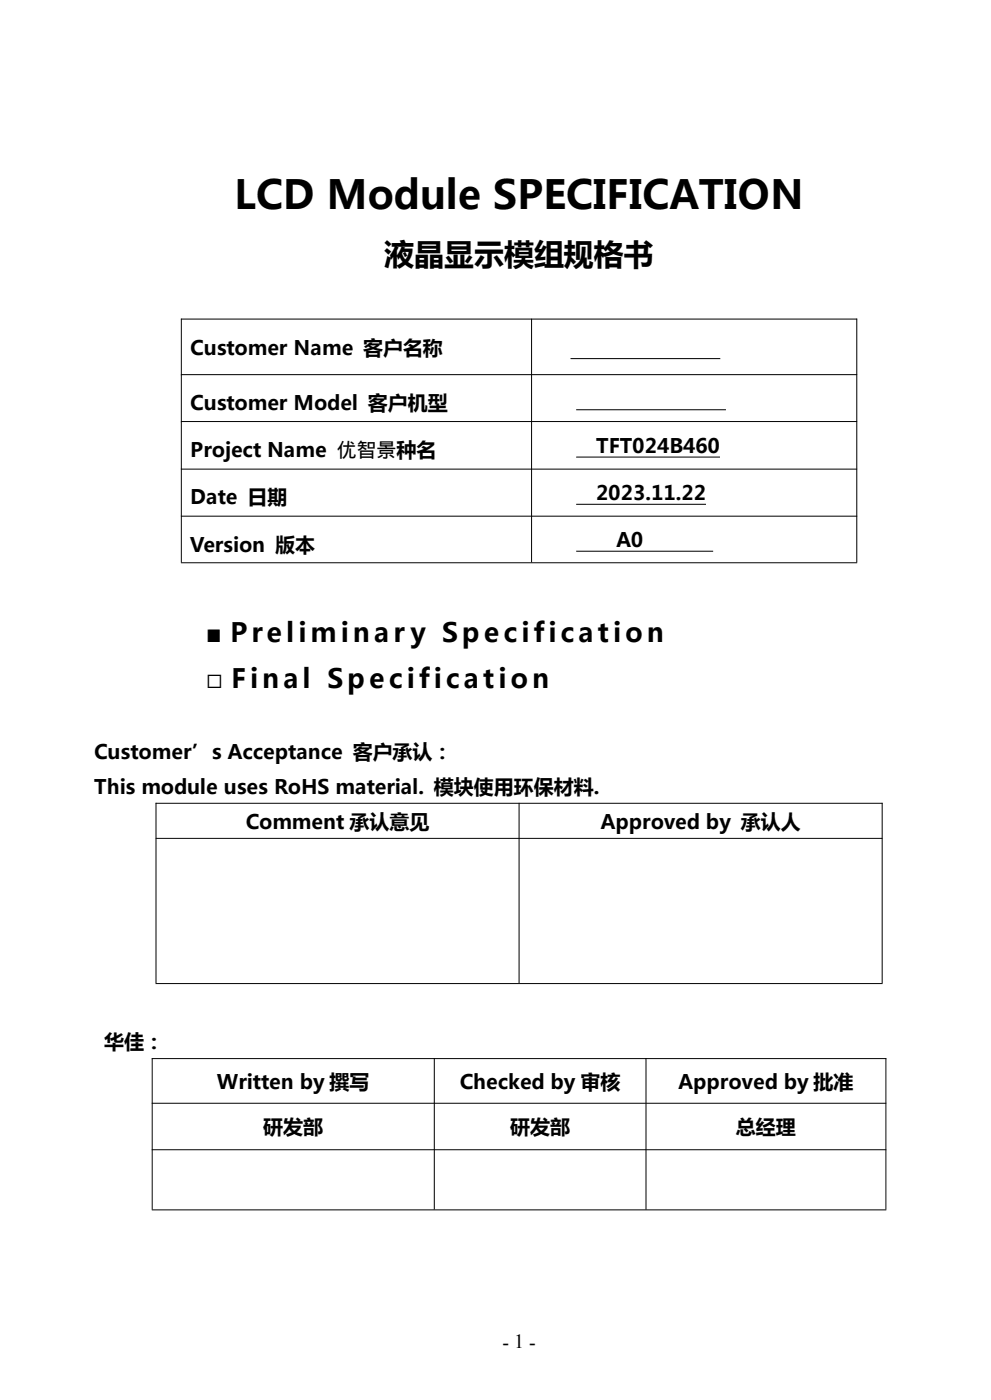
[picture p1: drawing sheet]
<svg xmlns="http://www.w3.org/2000/svg" width="210mm" height="297mm" viewBox="0 0 210 297" stroke-linecap="round" stroke-linejoin="round" font-family="sans-serif">
<defs><g id="words">
<text font-size="8.5" x="49.6" y="44.3">LCD Module SPECIFICATION</text>
<text font-size="6.4" x="81.4" y="56.2">液晶显示模组规格书</text>
<g font-size="5.6">
<text x="43.6" y="136.2">■ Preliminar y Specification</text>
<text x="43.6" y="145.9">□ Final Specification</text>
</g>
<g font-size="4.2">
<text x="40.3" y="75.2">Customer Name 客户名称</text>
<text x="40.3" y="87">Customer Model 客户机型</text>
<text x="40.3" y="96.9">Project Name 优智景种名</text>
<text x="126.4" y="96.1">TFT024B460</text>
<text x="40.3" y="107">Date 日期</text>
<text x="126.4" y="106.1">2023.11.22</text>
<text x="40.3" y="117">Version 版本</text>
<text x="130.6" y="116.1">A0</text>
<text x="20" y="161.1">Customer’s Acceptance 客户承认：</text>
<text x="20" y="168.3">This module uses RoHS material. 模块使用环保材料.</text>
<text x="52.1" y="175.7">Comment 承认意见</text>
<text x="127.3" y="175.7">Approved by 承认人</text>
<text x="22.1" y="222.5">华佳：</text>
<text x="46" y="230.9">Written by 撰写</text>
<text x="97.5" y="230.9">Checked by 审核</text>
<text x="143.8" y="230.9">Approved by 批准</text>
<text x="55.8" y="240.6">研发部</text>
<text x="108.2" y="240.6">研发部</text>
<text x="156" y="240.6">总经理</text>
<text x="106.5" y="286">- 1 -</text>
</g>
</g></defs>
<g fill="none" stroke="#000" stroke-width=".21">
<path d="M38.4 67.7h143.3M38.4 79.5h143.3M38.4 67.6v51.7M112.7 67.6v51.7M120.9 76.1h31.8M181.6 67.6v51.7M38.4 89.4h143.3M38.4 99.5h143.3M122.1 86.9h31.8M122.1 96.9h30.5M38.4 109.5h143.3M38.4 119.4h143.3"/>
<path d="M122.1 107h27.5M122.1 116.9h29.1M33 170.4h154.1M33 177.8h154.1M33.1 170.3v38.2M110 170.3v38.2M187 170.3v38.2M33 208.6h154.1M32.2 224.5h155.7M32.2 234h155.7M32.3 224.4v32.1M92.1 224.4v32.1"/>
<path d="M136.9 224.4v32.1M187.8 224.4v32.1M32.2 243.9h155.7M32.2 256.6h155.7"/>
</g>
<path d="M16.6 6.2h103.1v26.9h-103.1z" fill="#fff" stroke="#fff" stroke-width=".35"/>
<use href="#words"/>
</svg>
